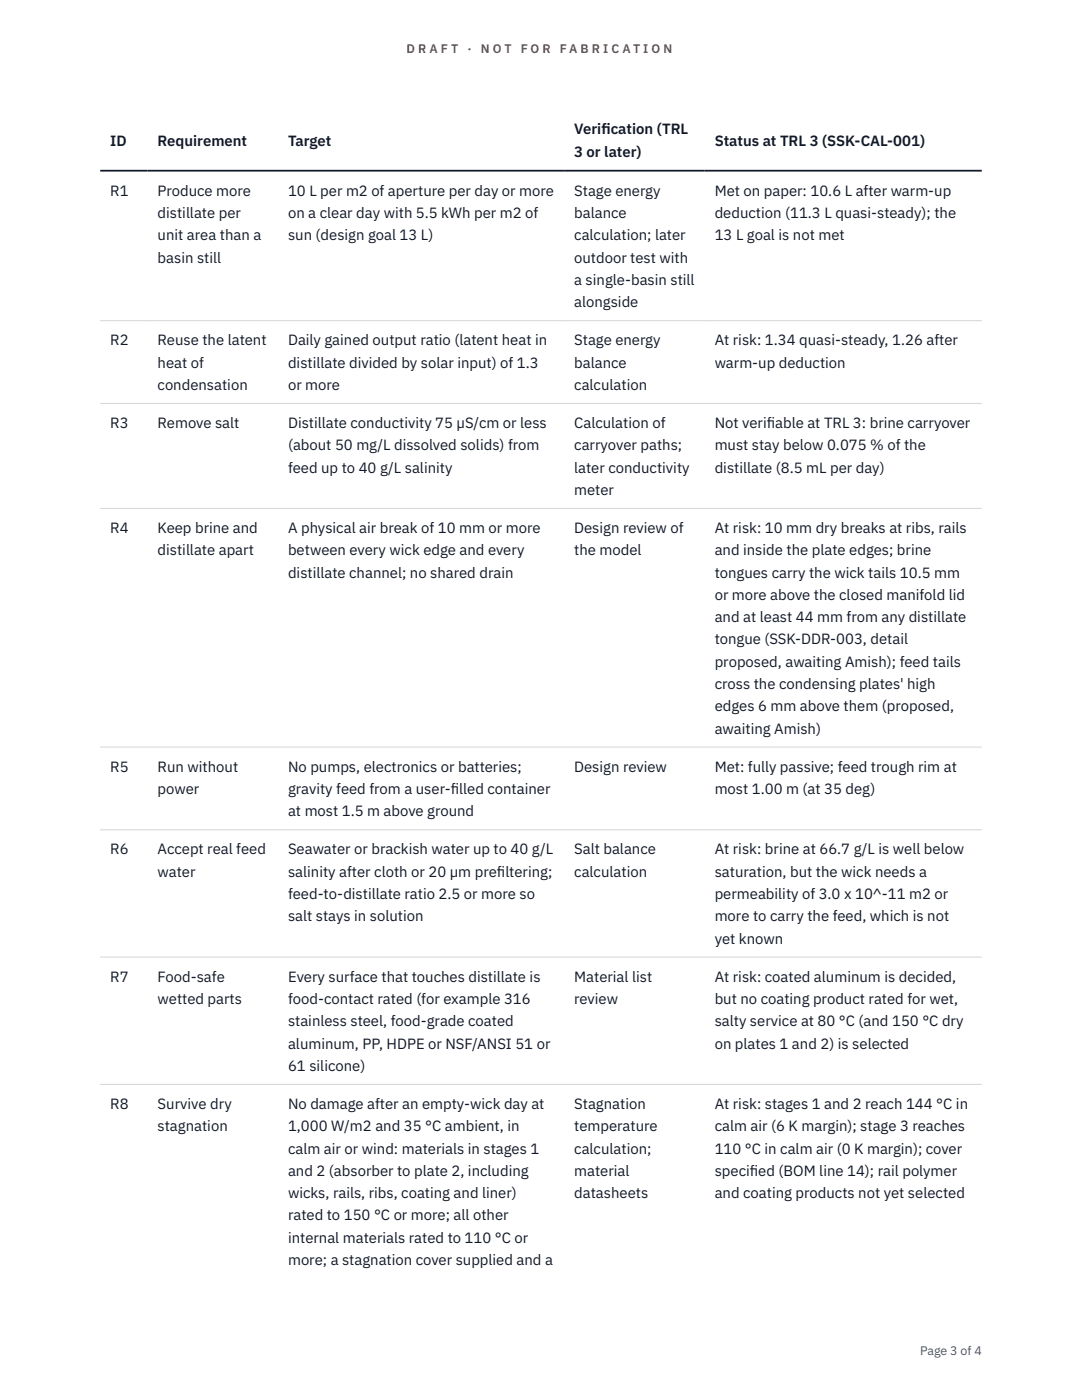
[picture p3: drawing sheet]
<svg xmlns="http://www.w3.org/2000/svg" width="216mm" height="279mm" viewBox="0 0 216 279" stroke-linecap="round" stroke-linejoin="round" font-family="sans-serif">
<defs><g id="words">
<g font-size="3" fill="#111827">
<text x="22" y="29.1">ID</text>
<text x="31.5" y="29.1">Requirement</text>
<text x="57.5" y="29.1">Target</text>
<text x="114.6" y="26.8">Verif</text>
<text x="120" y="26.8">ication (TRL</text>
<text x="142.6" y="29.1">Status at TRL 3 (SSK-CAL-001)</text>
<text x="114.6" y="31.3">3 or later)</text>
<text x="22" y="39.1">R1</text>
<text x="31.5" y="39.1">Produce more</text>
<text x="57.5" y="39.1">10 L per m2 of aperture per day or more</text>
<text x="114.6" y="39.1">Stage energy</text>
<text x="142.6" y="39.1">Met on paper: 10.6 L after warm-up</text>
<text x="31.5" y="43.5">distillate per</text>
<text x="31.5" y="48">unit area than a</text>
<text x="57.5" y="43.5">on a clear day with 5.5 kWh per m2 of</text>
<text x="57.5" y="48">sun (design goal 13 L)</text>
<text x="114.6" y="43.5">balance</text>
<text x="114.6" y="48">calculation; later</text>
<text x="142.6" y="43.5">deduction (11.3 L quasi-steady); the</text>
<text x="142.6" y="48">13 L goal is not met</text>
<text x="31.5" y="52.4">basin still</text>
<text x="114.6" y="52.4">outdoor test with</text>
<text x="114.6" y="56.9">a single-basin still</text>
<text x="114.6" y="61.3">alongside</text>
<text x="22" y="68.9">R2</text>
<text x="31.5" y="68.9">Reuse the latent</text>
<text x="57.5" y="68.9">Daily gained output ratio (latent heat in</text>
<text x="114.6" y="68.9">Stage energy</text>
<text x="142.6" y="68.9">At risk: 1.34 quasi-steady, 1.26 after</text>
<text x="31.5" y="73.4">heat of</text>
<text x="31.5" y="77.8">condensation</text>
<text x="57.5" y="73.4">distillate divided by solar input) of 1.3</text>
<text x="57.5" y="77.8">or more</text>
<text x="114.6" y="73.4">balance</text>
<text x="114.6" y="77.8">calculation</text>
<text x="142.6" y="73.4">warm-up deduction</text>
<text x="22" y="85.4">R3</text>
<text x="31.5" y="85.4">Remove salt</text>
<text x="57.5" y="85.4">Distillate conductivity 75 µS/cm or less</text>
<text x="57.5" y="89.9">(about 50 mg/L dissolved solids) from</text>
<text x="114.6" y="85.4">Calculation of</text>
<text x="114.6" y="89.9">carryover paths;</text>
<text x="142.6" y="85.4">Not verif</text>
<text x="142.6" y="89.9">must stay below 0.075 % of the</text>
<text x="153" y="85.4">iable at TRL 3: brine carryover</text>
<text x="57.5" y="94.3">feed up to 40 g/L salinity</text>
<text x="114.6" y="94.3">later conductivity</text>
<text x="142.6" y="94.3">distillate (8.5 mL per day)</text>
<text x="114.6" y="98.8">meter</text>
<text x="22" y="106.4">R4</text>
<text x="31.5" y="106.4">Keep brine and</text>
<text x="57.5" y="106.4">A physical air break of 10 mm or more</text>
<text x="114.6" y="106.4">Design review of</text>
<text x="142.6" y="106.4">At risk: 10 mm dry breaks at ribs, rails</text>
<text x="31.5" y="110.8">distillate apart</text>
<text x="57.5" y="110.8">between every wick edge and every</text>
<text x="114.6" y="110.8">the model</text>
<text x="142.6" y="110.8">and inside the plate edges; brine</text>
<text x="57.5" y="115.3">distillate channel; no shared drain</text>
<text x="142.6" y="115.3">tongues carry the wick tails 10.5 mm</text>
<text x="142.6" y="119.7">or more above the closed manifold lid</text>
<text x="142.6" y="124.2">and at least 44 mm from any distillate</text>
<text x="142.6" y="128.6">tongue (SSK-DDR-003, detail</text>
<text x="142.6" y="133.1">proposed, awaiting Amish); feed tails</text>
<text x="142.6" y="137.5">cross the condensing plates' high</text>
<text x="142.6" y="142">edges 6 mm above them (proposed,</text>
<text x="142.6" y="146.4">awaiting Amish)</text>
<text x="22" y="154">R5</text>
<text x="31.5" y="154">Run without</text>
<text x="57.5" y="154">No pumps, electronics or batteries;</text>
<text x="114.6" y="154">Design review</text>
<text x="142.6" y="154">Met: fully passive; feed trough rim at</text>
<text x="31.5" y="158.5">power</text>
<text x="57.5" y="158.5">gravity feed from a user-f</text>
<text x="89.9" y="158.5">illed container</text>
<text x="142.6" y="158.5">most 1.00 m (at 35 deg)</text>
<text x="57.5" y="162.9">at most 1.5 m above ground</text>
<text x="22" y="170.5">R6</text>
<text x="31.5" y="170.5">Accept real feed</text>
<text x="57.5" y="170.5">Seawater or brackish water up to 40 g/L</text>
<text x="114.6" y="170.5">Salt balance</text>
<text x="142.6" y="170.5">At risk: brine at 66.7 g/L is well below</text>
<text x="31.5" y="175">water</text>
<text x="57.5" y="175">salinity after cloth or 20 µm pref</text>
<text x="57.5" y="179.4">feed-to-distillate ratio 2.5 or more so</text>
<text x="99.2" y="175">iltering;</text>
<text x="114.6" y="175">calculation</text>
<text x="142.6" y="175">saturation, but the wick needs a</text>
<text x="142.6" y="179.4">permeability of 3.0 x 10^-11 m2 or</text>
<text x="57.5" y="183.9">salt stays in solution</text>
<text x="142.6" y="183.9">more to carry the feed, which is not</text>
<text x="142.6" y="188.3">yet known</text>
<text x="22" y="195.9">R7</text>
<text x="31.5" y="195.9">Food-safe</text>
<text x="57.5" y="195.9">Every surface that touches distillate is</text>
<text x="114.6" y="195.9">Material list</text>
<text x="142.6" y="195.9">At risk: coated aluminum is decided,</text>
<text x="31.5" y="200.4">wetted parts</text>
<text x="57.5" y="200.4">food-contact rated (for example 316</text>
<text x="114.6" y="200.4">review</text>
<text x="142.6" y="200.4">but no coating product rated for wet,</text>
<text x="57.5" y="204.8">stainless steel, food-grade coated</text>
<text x="57.5" y="209.3">aluminum, PP, HDPE or NSF/ANSI 51 or</text>
<text x="142.6" y="204.8">salty service at 80 °C (and 150 °C dry</text>
<text x="142.6" y="209.3">on plates 1 and 2) is selected</text>
<text x="57.5" y="213.7">61 silicone)</text>
<text x="22" y="221.3">R8</text>
<text x="31.5" y="221.3">Survive dry</text>
<text x="57.5" y="221.3">No damage after an empty-wick day at</text>
<text x="114.6" y="221.3">Stagnation</text>
<text x="142.6" y="221.3">At risk: stages 1 and 2 reach 144 °C in</text>
<text x="31.5" y="225.8">stagnation</text>
<text x="57.5" y="225.8">1,000 W/m2 and 35 °C ambient, in</text>
<text x="114.6" y="225.8">temperature</text>
<text x="142.6" y="225.8">calm air (6 K margin); stage 3 reaches</text>
<text x="57.5" y="230.2">calm air or wind: materials in stages 1</text>
<text x="114.6" y="230.2">calculation;</text>
<text x="142.6" y="230.2">110 °C in calm air (0 K margin); cover</text>
<text x="57.5" y="234.7">and 2 (absorber to plate 2, including</text>
<text x="57.5" y="239.1">wicks, rails, ribs, coating and liner)</text>
<text x="114.6" y="234.7">material</text>
<text x="114.6" y="239.1">datasheets</text>
<text x="142.6" y="234.7">specif</text>
<text x="142.6" y="239.1">and coating products not yet selected</text>
<text x="149.6" y="234.7">ied (BOM line 14); rail polymer</text>
<text x="57.5" y="243.6">rated to 150 °C or more; all other</text>
<text x="57.5" y="248">internal materials rated to 110 °C or</text>
<text x="57.5" y="252.4">more; a stagnation cover supplied and a</text>
</g>
<g font-size="2.5" fill="#b45309">
<text x="81.1" y="10.5">D R A F T</text>
<text x="93.3" y="10.5">·</text>
<text x="95.9" y="10.5">N O T</text>
<text x="103.9" y="10.5">F O R</text>
<text x="111.7" y="10.5">F A B R I C A T I O N</text>
</g>
<text font-size="2.5" fill="#4b5563" x="183.6" y="270.3">Page 3 of 4</text>
</g></defs>
<path d="M20 64h175.9M20 80.5h175.9M20 101.5h175.9M20 149.1h175.9M20 165.6h175.9M20 191h175.9M20 216.4h175.9" fill="none" stroke="#d1d5db" stroke-width=".2"/>
<path d="M20 34.1h175.9" fill="none" stroke="#111827" stroke-width=".35"/>
<use href="#words"/>
</svg>
